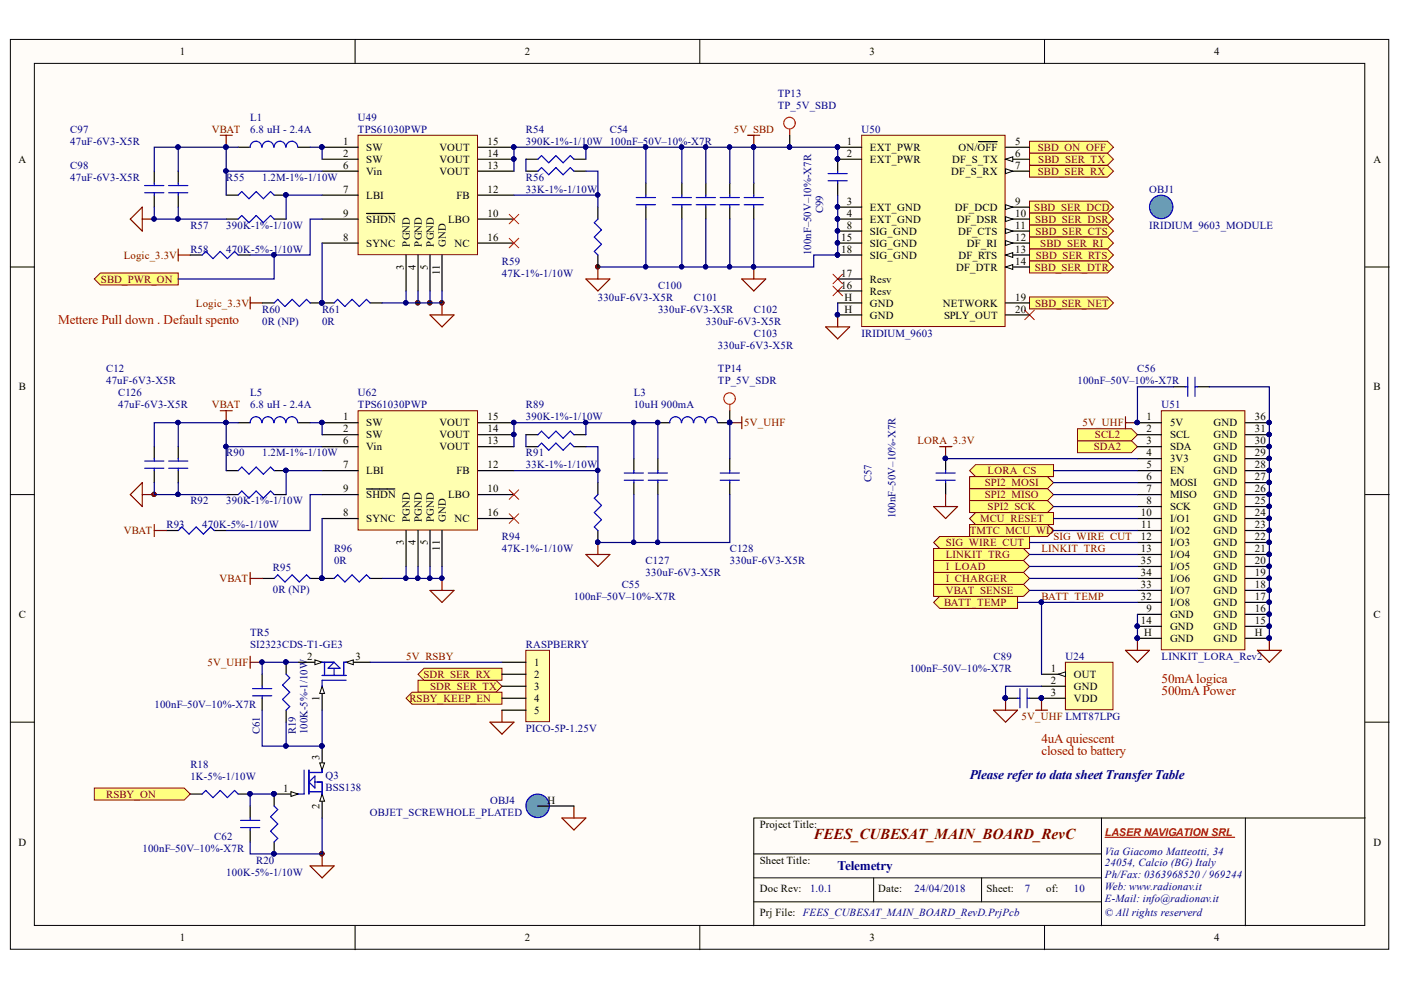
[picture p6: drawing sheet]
<svg xmlns="http://www.w3.org/2000/svg" width="297mm" height="210mm" viewBox="0 0 297 210" stroke-linecap="round" stroke-linejoin="round" font-family="sans-serif">
<defs><g id="words">
<text font-size="3.2" fill="#800000" x="172.5" y="177.8">FEES_CUBESAT_MAIN_BOARD_RevC</text>
<g font-size="2.8" fill="#bf0000">
<text x="12.4" y="68.7">Mettere Pull down . Default spento</text>
<text x="246.3" y="144.9">50mA logica</text>
<text x="246.3" y="147.4">500mA Power</text>
<text x="220.8" y="157.6">4uA quiescent</text>
<text x="220.8" y="160.1">closed to battery</text>
</g>
<g font-size="2.8" fill="#000080">
<text x="205.6" y="165.2">Please refer to data sheet Transfer Table</text>
<text x="177.6" y="184.5">Telemetry</text>
</g>
<g font-size="2.3">
<text x="38.2" y="11.7">1</text>
<text x="111.3" y="11.7">2</text>
<text x="184.4" y="11.7">3</text>
<text x="257.5" y="11.7">4</text>
<text x="3.9" y="34.5">A</text>
<text x="72.8" y="30.7">1</text>
<text x="72.8" y="35.8">6</text>
<text x="72.8" y="33.2">2</text>
<text x="77.7" y="32">SW</text>
<text x="77.7" y="34.5">SW</text>
<text x="93.2" y="34.5">VOUT</text>
<text x="93.2" y="32">VOUT</text>
<text x="103.4" y="35.8">13</text>
<text x="103.4" y="33.2">14</text>
<text x="103.4" y="30.7">15</text>
<text x="179.5" y="30.7">1</text>
<text x="179.5" y="33.2">2</text>
<text x="184.4" y="32">EXT_PWR</text>
<text x="184.4" y="34.5">EXT_PWR</text>
<text x="201.9" y="34.5">DF_S_TX</text>
<text x="203.2" y="32">ON/OFF</text>
<text x="215.2" y="30.7">5</text>
<text x="215.2" y="33.2">6</text>
<text x="215.2" y="35.8">7</text>
<text x="291.2" y="34.5">A</text>
<text x="72.8" y="40.8">7</text>
<text x="77.7" y="37">Vin</text>
<text x="93.2" y="37">VOUT</text>
<text x="103.4" y="40.8">12</text>
<text x="201.7" y="37">DF_S_RX</text>
<text x="72.8" y="46">9</text>
<text x="77.7" y="47.3">SHDN</text>
<text x="77.7" y="42.1">LBI</text>
<text x="95" y="47.3">LBO</text>
<text x="96.8" y="42.1">FB</text>
<text x="103.4" y="46">10</text>
<text x="179.5" y="43.5">3</text>
<text x="179.5" y="46">4</text>
<text x="184.4" y="44.7">EXT_GND</text>
<text x="184.4" y="47.3">EXT_GND</text>
<text x="202.5" y="44.7">DF_DCD</text>
<text x="202.9" y="47.3">DF_DSR</text>
<text x="215.2" y="43.5">9</text>
<text x="215.2" y="46">10</text>
<text x="72.8" y="51.1">8</text>
<text x="77.7" y="52.3">SYNC</text>
<text x="86.9" y="52.3" transform="rotate(-90 86.9 52.3)">PGND</text>
<text x="89.4" y="52.3" transform="rotate(-90 89.4 52.3)">PGND</text>
<text x="92" y="52.3" transform="rotate(-90 92 52.3)">PGND</text>
<text x="94.5" y="52.3" transform="rotate(-90 94.5 52.3)">GND</text>
<text x="96.4" y="52.3">NC</text>
<text x="103.4" y="51.1">16</text>
<text x="178.3" y="51.1">15</text>
<text x="178.3" y="53.6">18</text>
<text x="179.5" y="48.5">8</text>
<text x="184.4" y="49.8">SIG_GND</text>
<text x="184.4" y="52.3">SIG_GND</text>
<text x="203.1" y="49.8">DF_CTS</text>
<text x="205" y="52.3">DF_RI</text>
<text x="215.2" y="48.5">11</text>
<text x="215.2" y="51.1">12</text>
<text x="215.2" y="53.6">13</text>
<text x="85.6" y="57.2" transform="rotate(-90 85.6 57.2)">3</text>
<text x="88.2" y="57.2" transform="rotate(-90 88.2 57.2)">4</text>
<text x="90.7" y="57.2" transform="rotate(-90 90.7 57.2)">5</text>
<text x="93.2" y="58.3" transform="rotate(-90 93.2 58.3)">11</text>
<text x="178.3" y="58.7">17</text>
<text x="184.4" y="59.9">Resv</text>
<text x="184.4" y="54.9">SIG_GND</text>
<text x="202.7" y="57.4">DF_DTR</text>
<text x="203.2" y="54.9">DF_RTS</text>
<text x="215.2" y="56.1">14</text>
<text x="178.3" y="61.2">16</text>
<text x="179" y="63.7">H</text>
<text x="184.4" y="62.5">Resv</text>
<text x="184.4" y="65">GND</text>
<text x="199.9" y="65">NETWORK</text>
<text x="215.2" y="63.7">19</text>
<text x="179" y="66.3">H</text>
<text x="184.4" y="67.6">GND</text>
<text x="200.2" y="67.6">SPLY_OUT</text>
<text x="215.2" y="66.3">20</text>
<text x="4" y="82.8">B</text>
<text x="291.2" y="82.8">B</text>
<text x="72.8" y="89.1">1</text>
<text x="103.4" y="89.1">15</text>
<text x="243.1" y="89.1">1</text>
<text x="266.1" y="89.1">36</text>
<text x="72.8" y="94.2">6</text>
<text x="72.8" y="91.6">2</text>
<text x="77.7" y="90.4">SW</text>
<text x="77.7" y="95.4">Vin</text>
<text x="77.7" y="92.9">SW</text>
<text x="93.2" y="95.4">VOUT</text>
<text x="93.2" y="92.9">VOUT</text>
<text x="93.2" y="90.4">VOUT</text>
<text x="103.4" y="94.2">13</text>
<text x="103.4" y="91.6">14</text>
<text x="243.1" y="91.6">2</text>
<text x="243.1" y="94.2">3</text>
<text x="248.1" y="90.4">5V</text>
<text x="248.1" y="92.9">SCL</text>
<text x="248.1" y="95.4">SDA</text>
<text x="257.3" y="95.4">GND</text>
<text x="257.3" y="92.9">GND</text>
<text x="257.3" y="90.4">GND</text>
<text x="266.1" y="94.2">30</text>
<text x="266.1" y="91.6">31</text>
<text x="72.8" y="99.3">7</text>
<text x="77.7" y="100.5">LBI</text>
<text x="96.8" y="100.5">FB</text>
<text x="103.4" y="99.3">12</text>
<text x="243.1" y="99.3">5</text>
<text x="243.1" y="101.8">6</text>
<text x="243.1" y="96.7">4</text>
<text x="248.1" y="100.5">EN</text>
<text x="248.1" y="98">3V3</text>
<text x="257.3" y="100.5">GND</text>
<text x="257.3" y="98">GND</text>
<text x="266.1" y="101.8">27</text>
<text x="266.1" y="99.3">28</text>
<text x="266.1" y="96.7">29</text>
<text x="72.8" y="104.4">9</text>
<text x="77.7" y="105.7">SHDN</text>
<text x="95" y="105.7">LBO</text>
<text x="103.4" y="104.4">10</text>
<text x="243.1" y="104.4">7</text>
<text x="243.1" y="106.9">8</text>
<text x="248.1" y="103.1">MOSI</text>
<text x="248.1" y="105.7">MISO</text>
<text x="257.3" y="105.7">GND</text>
<text x="257.3" y="103.1">GND</text>
<text x="266.1" y="106.9">25</text>
<text x="266.1" y="104.4">26</text>
<text x="72.8" y="109.5">8</text>
<text x="77.7" y="110.7">SYNC</text>
<text x="86.9" y="110.7" transform="rotate(-90 86.9 110.7)">PGND</text>
<text x="89.4" y="110.7" transform="rotate(-90 89.4 110.7)">PGND</text>
<text x="92" y="110.7" transform="rotate(-90 92 110.7)">PGND</text>
<text x="94.5" y="110.7" transform="rotate(-90 94.5 110.7)">GND</text>
<text x="96.4" y="110.7">NC</text>
<text x="103.4" y="109.5">16</text>
<text x="241.9" y="109.5">10</text>
<text x="242" y="112">11</text>
<text x="248.1" y="108.2">SCK</text>
<text x="248.1" y="110.7">I/O1</text>
<text x="248.1" y="113.3">I/O2</text>
<text x="257.3" y="113.3">GND</text>
<text x="257.3" y="110.7">GND</text>
<text x="257.3" y="108.2">GND</text>
<text x="266.1" y="112">23</text>
<text x="266.1" y="109.5">24</text>
<text x="85.6" y="115.7" transform="rotate(-90 85.6 115.7)">3</text>
<text x="88.2" y="115.7" transform="rotate(-90 88.2 115.7)">4</text>
<text x="90.7" y="115.7" transform="rotate(-90 90.7 115.7)">5</text>
<text x="93.2" y="116.8" transform="rotate(-90 93.2 116.8)">11</text>
<text x="241.9" y="114.6">12</text>
<text x="241.9" y="117.1">13</text>
<text x="241.9" y="119.6">35</text>
<text x="248.1" y="115.8">I/O3</text>
<text x="248.1" y="118.4">I/O4</text>
<text x="257.3" y="118.4">GND</text>
<text x="257.3" y="115.8">GND</text>
<text x="266.1" y="119.6">20</text>
<text x="266.1" y="117.1">21</text>
<text x="266.1" y="114.6">22</text>
<text x="241.9" y="124.7">33</text>
<text x="241.9" y="122.2">34</text>
<text x="248.1" y="126">I/O7</text>
<text x="248.1" y="123.4">I/O6</text>
<text x="248.1" y="120.9">I/O5</text>
<text x="257.3" y="126">GND</text>
<text x="257.3" y="123.4">GND</text>
<text x="257.3" y="120.9">GND</text>
<text x="266.1" y="124.7">18</text>
<text x="266.1" y="122.2">19</text>
<text x="4" y="131">C</text>
<text x="241.9" y="127.2">32</text>
<text x="243.1" y="129.8">9</text>
<text x="248.1" y="131">GND</text>
<text x="248.1" y="128.5">I/O8</text>
<text x="257.3" y="131">GND</text>
<text x="257.3" y="128.5">GND</text>
<text x="266.1" y="129.8">16</text>
<text x="266.1" y="127.2">17</text>
<text x="291.2" y="131">C</text>
<text x="241.9" y="132.3">14</text>
<text x="242.6" y="134.8">H</text>
<text x="248.1" y="133.6">GND</text>
<text x="248.1" y="136.1">GND</text>
<text x="257.3" y="133.6">GND</text>
<text x="257.3" y="136.1">GND</text>
<text x="266.1" y="132.3">15</text>
<text x="266.1" y="134.8">H</text>
<text x="65.1" y="139.9">2</text>
<text x="75.4" y="139.9">3</text>
<text x="113.3" y="141.2">1</text>
<text x="113.3" y="143.7">2</text>
<text x="222.8" y="142.4">1</text>
<text x="227.7" y="143.7">OUT</text>
<text x="67.8" y="148.7" transform="rotate(-90 67.8 148.7)">1</text>
<text x="113.3" y="146.3">3</text>
<text x="113.3" y="148.8">4</text>
<text x="222.8" y="145">2</text>
<text x="222.8" y="147.5">3</text>
<text x="227.7" y="146.3">GND</text>
<text x="227.7" y="148.8">VDD</text>
<text x="113.3" y="151.3">5</text>
<text x="67.8" y="161.2" transform="rotate(-90 67.8 161.2)">3</text>
<text x="60.1" y="167.9">1</text>
<text x="67.8" y="171.5" transform="rotate(-90 67.8 171.5)">2</text>
<text x="116.1" y="170.4">H</text>
<text x="3.9" y="179.3">D</text>
<text x="161.1" y="175.5">Project Title:</text>
<text x="291.2" y="179.3">D</text>
<text x="161.1" y="183.1">Sheet Title:</text>
<text x="161.1" y="189.2">Doc Rev:</text>
<text x="186.2" y="189.2">Date:</text>
<text x="209.1" y="189.2">Sheet:</text>
<text x="221.8" y="189.2">of:</text>
<text x="161.1" y="194.3">Prj File: FEES_CUBESAT_MAIN_BOARD_RevD.PrjPcb</text>
<text x="38.2" y="199.6">1</text>
<text x="111.3" y="199.6">2</text>
<text x="184.4" y="199.6">3</text>
<text x="257.5" y="199.6">4</text>
</g>
<g font-size="2.3" fill="#000080">
<text x="164.9" y="20.6">TP13</text>
<text x="164.9" y="23.1">TP_5V_SBD</text>
<text x="14.9" y="28.2">C97</text>
<text x="53" y="25.6">L1</text>
<text x="53" y="28.2">6.8 uH - 2.4A</text>
<text x="75.9" y="25.6">U49</text>
<text x="75.9" y="28.2">TPS61030PWP</text>
<text x="111.5" y="28.2">R54</text>
<text x="129.3" y="28.2">C54</text>
<text x="182.7" y="28.2">U50</text>
<text x="14.9" y="30.7">47uF-6V3-X5R</text>
<text x="14.9" y="35.8">C98</text>
<text x="111.5" y="30.7">390K-1%-1/10W 100nF–50V–10%-X7R</text>
<text x="14.9" y="38.3">47uF-6V3-X5R</text>
<text x="48" y="38.3">R55</text>
<text x="55.6" y="38.3">1.2M-1%-1/10W</text>
<text x="111.5" y="38.3">R56</text>
<text x="111.5" y="40.8">33K-1%-1/10W</text>
<text x="243.7" y="40.8">OBJ1</text>
<text x="174.5" y="45.2" transform="rotate(-90 174.5 45.2)">C99</text>
<text x="40.4" y="48.5">R57</text>
<text x="40.4" y="53.6">R58</text>
<text x="48" y="48.5">390K-1%-1/10W</text>
<text x="48" y="53.6">470K-5%-1/10W</text>
<text x="243.7" y="48.5">IRIDIUM_9603_MODULE</text>
<text x="106.4" y="56.1">R59</text>
<text x="106.4" y="58.7">47K-1%-1/10W</text>
<text x="172" y="54.1" transform="rotate(-90 172 54.1)">100nF–50V–10%-X7R</text>
<text x="126.7" y="63.7">330uF-6V3-X5R</text>
<text x="139.5" y="61.2">C100</text>
<text x="147.1" y="63.7">C101</text>
<text x="55.6" y="66.3">R60</text>
<text x="55.6" y="68.8">0R (NP)</text>
<text x="68.3" y="66.3">R61</text>
<text x="68.3" y="68.8">0R</text>
<text x="139.5" y="66.3">330uF-6V3-X5R</text>
<text x="149.7" y="68.8">330uF-6V3-X5R</text>
<text x="159.8" y="66.3">C102</text>
<text x="159.8" y="71.4">C103</text>
<text x="182.7" y="71.4">IRIDIUM_9603</text>
<text x="152.2" y="73.9">330uF-6V3-X5R</text>
<text x="22.5" y="79">C12</text>
<text x="22.5" y="81.5">47uF-6V3-X5R</text>
<text x="152.2" y="79">TP14</text>
<text x="152.2" y="81.5">TP_5V_SDR</text>
<text x="228.4" y="81.5">100nF–50V–10%-X7R</text>
<text x="241.1" y="79">C56</text>
<text x="25" y="84">C126</text>
<text x="25" y="86.6">47uF-6V3-X5R</text>
<text x="53" y="84">L5</text>
<text x="53" y="86.6">6.8 uH - 2.4A</text>
<text x="75.9" y="84">U62</text>
<text x="75.9" y="86.6">TPS61030PWP</text>
<text x="111.5" y="86.6">R89</text>
<text x="111.5" y="89.1">390K-1%-1/10W</text>
<text x="134.4" y="84">L3</text>
<text x="134.4" y="86.6">10uH 900mA</text>
<text x="246.3" y="86.6">U51</text>
<text x="48" y="96.7">R90</text>
<text x="55.6" y="96.7">1.2M-1%-1/10W</text>
<text x="111.5" y="96.7">R91</text>
<text x="111.5" y="99.3">33K-1%-1/10W</text>
<text x="40.4" y="106.9">R92</text>
<text x="48" y="106.9">390K-1%-1/10W</text>
<text x="184.8" y="102.3" transform="rotate(-90 184.8 102.3)">C57</text>
<text x="35.3" y="112">R93</text>
<text x="42.9" y="112">470K-5%-1/10W</text>
<text x="189.9" y="109.9" transform="rotate(-90 189.9 109.9)">100nF–50V–10%-X7R</text>
<text x="70.8" y="117.1">R96</text>
<text x="70.8" y="119.6">0R</text>
<text x="106.4" y="114.6">R94</text>
<text x="106.4" y="117.1">47K-1%-1/10W</text>
<text x="136.9" y="119.6">C127</text>
<text x="154.7" y="117.1">C128</text>
<text x="154.7" y="119.6">330uF-6V3-X5R</text>
<text x="57.9" y="121.1">R95</text>
<text x="57.9" y="125.7">0R (NP)</text>
<text x="131.8" y="124.7">C55</text>
<text x="136.9" y="122.2">330uF-6V3-X5R</text>
<text x="121.7" y="127.2">100nF–50V–10%-X7R</text>
<text x="53" y="134.8">TR5</text>
<text x="53" y="137.4">SI2323CDS-T1-GE3</text>
<text x="111.5" y="137.4">RASPBERRY</text>
<text x="192.9" y="142.4">100nF–50V–10%-X7R</text>
<text x="210.7" y="139.9">C89</text>
<text x="225.9" y="139.9">U24</text>
<text x="246.3" y="139.9">LINKIT_LORA_Rev2</text>
<text x="32.7" y="150.1">100nF–50V–10%-X7R</text>
<text x="55.1" y="155.6" transform="rotate(-90 55.1 155.6)">C61</text>
<text x="62.7" y="155.6" transform="rotate(-90 62.7 155.6)">R19</text>
<text x="65.2" y="155.6" transform="rotate(-90 65.2 155.6)">100K-5%-1/10W</text>
<text x="111.5" y="155.1">PICO-5P-1.25V</text>
<text x="40.4" y="162.7">R18</text>
<text x="40.4" y="165.4">1K-5%-1/10W</text>
<text x="69" y="165.1">Q3</text>
<text x="69" y="167.6">BSS138</text>
<text x="78.4" y="173">OBJET_SCREWHOLE_PLATED</text>
<text x="103.9" y="170.4">OBJ4</text>
<text x="45.4" y="178">C62</text>
<text x="30.2" y="180.6">100nF–50V–10%-X7R</text>
<text x="48" y="185.6">100K-5%-1/10W</text>
<text x="54.3" y="183.1">R20</text>
<text x="234.3" y="181.3">Via Giacomo Matteotti, 34</text>
<text x="234.3" y="183.6">24054, Calcio (BG) Italy</text>
<text x="171.7" y="189.2">1.0.1</text>
<text x="193.9" y="189.2">24/04/2018</text>
<text x="217.3" y="189.2">7</text>
<text x="227.7" y="189.2">10</text>
<text x="234.3" y="186.2">Ph/Fax: 0363968520 /969244</text>
<text x="234.3" y="188.7">Web: www.radionav.it</text>
<text x="234.3" y="191.2">E-Mail: info@radionav.it</text>
<text x="234.3" y="194.3">© All rights reserverd</text>
</g>
<g font-size="2.3" fill="#800000">
<text x="44.9" y="28.2">VBAT</text>
<text x="155.6" y="28.2">5V_SBD</text>
<text x="220.1" y="32">SBD_ON_OFF</text>
<text x="220.1" y="34.5">SBD_SER_TX</text>
<text x="220.1" y="37">SBD_SER_RX</text>
<text x="219.3" y="44.7">SBD_SER_DCD</text>
<text x="219.5" y="47.3">SBD_SER_DSR</text>
<text x="219.6" y="49.8">SBD_SER_CTS</text>
<text x="220.6" y="52.3">SBD_SER_RI</text>
<text x="21.4" y="59.9">SBD_PWR_ON</text>
<text x="26.2" y="54.9">Logic_3.3V</text>
<text x="219.4" y="57.4">SBD_SER_DTR</text>
<text x="219.6" y="54.9">SBD_SER_RTS</text>
<text x="41.5" y="65">Logic_3.3V</text>
<text x="219.5" y="65">SBD_SER_NET</text>
<text x="44.9" y="86.6">VBAT</text>
<text x="157.8" y="90.4">5V_UHF</text>
<text x="194.5" y="94.2">LORA_3.3V</text>
<text x="229.5" y="90.4">5V_UHF</text>
<text x="231.9" y="95.4">SDA2</text>
<text x="232.2" y="92.9">SCL2</text>
<text x="209.4" y="100.5">LORA_CS</text>
<text x="208.8" y="105.7">SPI2_MISO</text>
<text x="208.8" y="103.1">SPI2_MOSI</text>
<text x="26.2" y="113.3">VBAT</text>
<text x="205.6" y="113.3">TMTC_MCU_WD</text>
<text x="207.8" y="110.7">MCU_RESET</text>
<text x="209.4" y="108.2">SPI2_SCK</text>
<text x="200.5" y="115.8">SIG_WIRE_CUT</text>
<text x="200.5" y="118.4">LINKIT_TRG</text>
<text x="220.8" y="117.1">LINKIT_TRG</text>
<text x="223.4" y="114.6">SIG_WIRE_CUT</text>
<text x="46.5" y="123.4">VBAT</text>
<text x="200.5" y="126">VBAT_SENSE</text>
<text x="200.5" y="120.9">I_LOAD</text>
<text x="200.5" y="123.4">I_CHARGER</text>
<text x="200.2" y="128.5">BATT_TEMP</text>
<text x="220.8" y="127.2">BATT_TEMP</text>
<text x="44" y="141.2">5V_UHF</text>
<text x="86.1" y="139.9">5V_RSBY</text>
<text x="89.8" y="143.7">SDR_SER_RX</text>
<text x="86.8" y="148.8">RSBY_KEEP_EN</text>
<text x="91.2" y="146.3">SDR_SER_TX</text>
<text x="216.6" y="152.6">5V_UHF LMT87LPG</text>
<text x="22.5" y="169.2">RSBY_ON</text>
</g>
<text font-size="2.3" fill="#f00" x="234.3" y="177.3">LASER NAVIGATION SRL</text>
</g></defs>
<g fill="#fffcf8" stroke="#000" stroke-width=".21">
<path d="M2.2 8.4h292.2v192.9h-292.2z"/>
<path d="M7.3 13.4h282.1v182.8h-282.1z"/>
</g>
<g fill="none" stroke="#000" stroke-width=".21">
<path d="M75.3 8.4v5M148.4 8.4v5M221.5 8.4v5M2.2 56.6h5.1M289.5 56.6h5M2.2 104.9h5.1M289.5 104.9h5M2.2 153.1h5.1M289.5 153.1h5M233.5 173.4v22.9M264 173.4h-104.2v22.9M289.5 173.4h-25.5v22.9"/>
<path d="M75.3 196.3v5.1M148.4 196.3v5.1M159.8 181.1h73.7M159.8 186.1h73.7M159.8 191.2h73.7M185.2 186.1v5.1M208.1 186.1v5.1M221.5 196.3v5.1"/>
</g>
<g fill="#000080" stroke="#000080" stroke-width=".21">
<circle cx="32.7" cy="104.8" r=".46"/>
<circle cx="68.2" cy="181" r=".47"/>
<circle cx="88.6" cy="64.2" r=".47"/>
<circle cx="91.1" cy="64.2" r=".47"/>
<circle cx="93.7" cy="64.2" r=".46"/>
<circle cx="126.7" cy="56.6" r=".46"/>
<circle cx="159.8" cy="56.6" r=".46"/>
</g>
<path d="M234.3 177.5h27.5" fill="none" stroke="#f00" stroke-width=".25"/>
<path d="M157.3 59.2h5.1l-2.6 2.5zM159.8 56.6v2.6" fill="none" stroke="#800000" stroke-width=".25"/>
<path d="M176.6 58.1l2 2.1M178.6 58.1l-2 2.1M176.6 60.7l2 2M178.6 60.7l-2 2" fill="none" stroke="#f00" stroke-width=".21"/>
<circle cx="246.2" cy="43.9" r="2.5" fill="#009cca" stroke="#00f" stroke-width=".21"/>
<path d="M75.9 28.7h25.3v25.3h-25.3z" fill="#ffffb0" stroke="#800000" stroke-width=".21"/>
<g fill="none" stroke="#000" stroke-width=".25">
<path d="M68.3 31.2h7.6M68.3 36.3h7.6M68.3 33.8h7.6M101.3 31.2h7.7M101.3 36.3h7.7M101.3 33.8h7.7M68.3 41.4h7.6M68.3 46.5h7.6M68.3 51.5h7.6M77.7 45.3h6M86.1 54.1v7.6M88.6 54.1v7.6"/>
<path d="M91.2 54.1v7.6M93.7 54.1v7.6M101.3 41.4h7.7M101.3 46.5h7.7M101.3 51.5h7.7"/>
</g>
<g fill="#000080" stroke="#000080" stroke-width=".21">
<circle cx="68.2" cy="31.2" r=".47"/>
<circle cx="108.9" cy="33.7" r=".46"/>
<circle cx="108.9" cy="31.2" r=".46"/>
<circle cx="32.6" cy="46.4" r=".46"/>
</g>
<path d="M108 45.4l2 2.1M108 50.5l2 2M110 45.4l-2 2.1M110 50.5l-2 2" fill="none" stroke="#f00" stroke-width=".21"/>
<path d="M27.6 46.5l2.6-2.6v5.1zM30.2 46.5h2.5M124.2 59.2h5.1l-2.5 2.5zM126.8 56.6v2.6M53 63v2.5M53 64.2h2.6M91.2 66.8h5.1l-2.6 2.5zM93.7 64.2v2.6" fill="none" stroke="#800000" stroke-width=".25"/>
<path d="M20 59.2l1.3-1.3h16.5v2.5h-16.5z" fill-rule="evenodd" fill="#ffff80" stroke="#800000" stroke-width=".21"/>
<path d="M37.8 52.8v2.5M37.8 54.1h2.5" fill="none" stroke="#800000" stroke-width=".25"/>
<g fill="#800000" stroke="#800000" stroke-width=".21">
<circle cx="126.7" cy="56.6" r=".46"/>
<circle cx="93.7" cy="64.2" r=".46"/>
<circle cx="88.6" cy="64.2" r=".47"/>
<circle cx="91.1" cy="64.2" r=".47"/>
</g>
<g fill="none" stroke="#000" stroke-width=".25">
<path d="M32.7 36.3v2.5M37.8 36.3v2.5M111.5 36.3h2.6M111.5 33.8h2.6M121.7 36.3h2.5M121.7 33.8h2.5M144.6 38.8v2.6M177.6 33.8v2.5M177.6 38.8v2.6M32.7 41.4v2.5M37.8 41.4v2.5M40.3 54.1h2.6"/>
<path d="M48 41.4h2.5M48 46.5h2.5M50.5 54.1h2.5M58.1 41.4h2.6M58.1 46.5h2.6M126.8 43.9v2.6M126.8 54.1v2.5M144.6 43.9v2.6M55.6 64.2h2.5M65.8 64.2h5M78.5 64.2h2.5"/>
</g>
<g fill="#000080" stroke="#000080" stroke-width=".21">
<circle cx="60.6" cy="41.3" r=".46"/>
<circle cx="68.2" cy="64.2" r=".47"/>
<circle cx="177.6" cy="33.7" r=".46"/>
</g>
<g fill="none" stroke="#00f" stroke-width=".25">
<path d="M30.7 39.3h4M32.7 38.8v.5M35.8 39.3h4M37.8 38.8v.5M114.1 36.3l.7-.8 1.5 1.6 1.6-1.6 1.5 1.6 1.5-1.6 .8 .8M114.1 33.8l.7-.8 1.5 1.5 1.6-1.5 1.5 1.5 1.5-1.5 .8 .8M175.6 38.3h4M175.6 36.8h4M177.6 36.3v.5M177.6 38.3v.5M30.7 40.9h4M32.7 40.9v.5"/>
<path d="M35.8 40.9h4M37.8 40.9v.5M42.9 54.1l.7-.8 1.6 1.5 1.5-1.5 1.5 1.5 1.5-1.5 .8 .8M50.5 41.4l.8-.8 1.5 1.5 1.5-1.5 1.5 1.5 1.6-1.5 .7 .8M50.5 46.5l.8-.8 1.5 1.5 1.5-1.5 1.5 1.5 1.6-1.5 .7 .8M126.8 46.5l-.8 .7 1.5 1.5-1.5 1.6 1.5 1.5-1.5 1.5 .8 .8M142.5 43.4h4.1M142.5 41.9h4.1M144.6 41.4v.5M144.6 43.4v.5M58.1 64.2l.8-.7 1.5 1.5 1.5-1.5 1.6 1.5 1.5-1.5 .8 .7M70.8 64.2l.8-.7 1.5 1.5 1.6-1.5 1.5 1.5 1.5-1.5 .8 .7"/>
</g>
<g fill="#ffff80" stroke="#800000" stroke-width=".21">
<path d="M218.3 29.9h16.5l1.3 1.3-1.3 1.3h-16.5z" fill-rule="evenodd"/>
<path d="M218.3 35h16.5l1.3 1.3-1.3 1.3h-16.5z" fill-rule="evenodd"/>
<path d="M218.3 32.5h16.5l1.3 1.3-1.3 1.2h-16.5z" fill-rule="evenodd"/>
<path d="M218.3 42.6h16.5l1.3 1.3-1.3 1.3h-16.5z" fill-rule="evenodd"/>
<path d="M218.3 45.2h16.5l1.3 1.3-1.3 1.2h-16.5z" fill-rule="evenodd"/>
<path d="M218.3 47.7h16.5l1.3 1.3-1.3 1.3h-16.5z" fill-rule="evenodd"/>
<path d="M218.3 50.3h16.5l1.3 1.2-1.3 1.3h-16.5z" fill-rule="evenodd"/>
<path d="M218.3 52.8h16.5l1.3 1.3-1.3 1.2h-16.5z" fill-rule="evenodd"/>
<path d="M218.3 55.3h16.5l1.3 1.3-1.3 1.3h-16.5z" fill-rule="evenodd"/>
<path d="M218.3 63h16.5l1.3 1.2-1.3 1.3h-16.5z" fill-rule="evenodd"/>
</g>
<path d="M217.3 65.8l2 2M219.3 65.8l-2 2" fill="none" stroke="#f00" stroke-width=".21"/>
<path d="M46.7 28.7h2.5M48 28.7v2.5M158.5 28.7h2.6M159.8 28.7v2.5" fill="none" stroke="#800000" stroke-width=".25"/>
<g fill="#000080" stroke="#000080" stroke-width=".21">
<circle cx="159.8" cy="31.2" r=".46"/>
<circle cx="200.4" cy="97.2" r=".46"/>
<circle cx="47.9" cy="31.2" r=".47"/>
</g>
<path d="M50.5 31.2h2.5M63.2 31.2h2.6M200.5 97.2v2.6M200.5 102.3v2.6" fill="none" stroke="#000" stroke-width=".25"/>
<path d="M55.5 31.2a1.22 1.22 0 0 0-1.2-1.3 1.22 1.22 0 0 0-1.3 1.3M58 31.2a1.22 1.22 0 0 0-1.2-1.3 1.22 1.22 0 0 0-1.2 1.3M60.6 31.2a1.22 1.22 0 0 0-1.3-1.3 1.22 1.22 0 0 0-1.2 1.3M63.1 31.2a1.23 1.23 0 0 0-1.2-1.3 1.23 1.23 0 0 0-1.3 1.3M200.5 99.8v.5M198.5 100.3h4M198.5 101.8h4M200.5 101.8v.5" fill="none" stroke="#00f" stroke-width=".25"/>
<path d="M75.9 87.1h25.3v25.3h-25.3z" fill="#ffffb0" stroke="#800000" stroke-width=".21"/>
<g fill="none" stroke="#000" stroke-width=".25">
<path d="M32.7 94.7v2.5M32.7 99.8v2.5M37.8 94.7v2.5M37.8 99.8v2.5M48 99.8h2.5M58.1 99.8h2.6M68.3 89.6h7.6M68.3 99.8h7.6M68.3 94.7h7.6M68.3 92.2h7.6M101.3 89.6h7.7M101.3 99.8h7.7"/>
<path d="M101.3 94.7h7.7M101.3 92.2h7.7M35.2 112.5h2.6M45.4 112.5h2.6M48 104.9h2.5M58.1 104.9h2.6M68.3 104.9h7.6M68.3 109.9h7.6M77.7 103.7h6M86.1 112.5v7.6M88.6 112.5v7.6M91.2 112.5v7.6"/>
<path d="M93.7 112.5v7.6M101.3 104.9h7.7M101.3 109.9h7.7M55.6 122.6h2.5M65.8 122.6h5M78.5 122.6h2.5"/>
</g>
<g fill="#000080" stroke="#000080" stroke-width=".21">
<circle cx="68.2" cy="89.6" r=".46"/>
<circle cx="108.9" cy="92.1" r=".46"/>
<circle cx="108.9" cy="89.6" r=".46"/>
<circle cx="93.7" cy="122.6" r=".46"/>
<circle cx="126.7" cy="115" r=".46"/>
<circle cx="60.6" cy="99.7" r=".46"/>
<circle cx="68.2" cy="122.6" r=".46"/>
<circle cx="47.9" cy="89.6" r=".46"/>
</g>
<path d="M108 103.8l2 2.1M108 108.9l2 2.1M110 103.8l-2 2.1M110 108.9l-2 2.1" fill="none" stroke="#f00" stroke-width=".21"/>
<path d="M46.7 87.1h2.5M48 87.1v2.5M27.6 104.9l2.6-2.6v5.1zM30.2 104.9h2.5M124.2 117.6h5.1l-2.5 2.5zM126.8 115v2.6M91.2 125.2h5.1l-2.6 2.5zM93.7 122.6v2.6" fill="none" stroke="#800000" stroke-width=".25"/>
<circle cx="32.7" cy="104.8" r=".46" fill="#800000" stroke="#800000" stroke-width=".21"/>
<g fill="none" stroke="#00f" stroke-width=".25">
<path d="M30.7 99.3h4M30.7 97.8h4M32.7 97.2v.6M32.7 99.3v.5M35.8 99.3h4M35.8 97.8h4M37.8 97.2v.6M37.8 99.3v.5M50.5 99.8l.8-.8 1.5 1.5 1.5-1.5 1.5 1.5 1.6-1.5 .7 .8M37.8 112.5l.8-.8 1.5 1.5 1.5-1.5 1.5 1.5 1.6-1.5 .7 .8M50.5 104.9l.8-.8 1.5 1.5 1.5-1.5 1.5 1.5 1.6-1.5 .7 .8M58.1 122.6l.8-.7 1.5 1.5 1.5-1.5 1.6 1.5 1.5-1.5 .8 .7"/>
<path d="M70.8 122.6l.8-.7 1.5 1.5 1.6-1.5 1.5 1.5 1.5-1.5 .8 .7"/>
</g>
<g fill="#ffff80" stroke="#800000" stroke-width=".21">
<path d="M88.6 144.2h16.6l1.2 1.3-1.2 1.3h-16.6z" fill-rule="evenodd"/>
<path d="M88.6 143l1.3-1.3h16.5v2.5h-16.5z" fill-rule="evenodd"/>
<path d="M205.6 99.8l1.2-1.3h16.6v2.6h-16.6z" fill-rule="evenodd"/>
</g>
<path d="M199.2 94.7h2.6M200.5 94.7v2.5" fill="none" stroke="#800000" stroke-width=".25"/>
<circle cx="200.4" cy="97.2" r=".46" fill="#000080" stroke="#000080" stroke-width=".21"/>
<g fill="#ffff80" stroke="#800000" stroke-width=".21">
<path d="M228.5 93.4h11.4l1.3 1.3-1.3 1.3h-11.4z" fill-rule="evenodd"/>
<path d="M228.5 90.9h11.4l1.3 1.3-1.3 1.2h-11.4z" fill-rule="evenodd"/>
</g>
<path d="M154.7 89.6h2.6M157.3 88.4v2.5M238.6 88.4v2.5M238.6 89.6h2.6" fill="none" stroke="#800000" stroke-width=".25"/>
<g fill="#000080" stroke="#000080" stroke-width=".21">
<circle cx="241.1" cy="89.6" r=".46"/>
<circle cx="154.7" cy="89.6" r=".46"/>
<circle cx="126.7" cy="115" r=".46"/>
</g>
<g fill="none" stroke="#000" stroke-width=".25">
<path d="M136.9 38.8v2.6M149.6 38.8v2.6M154.7 38.8v2.6M159.8 38.8v2.6M136.9 43.9v2.6M149.6 43.9v2.6M154.7 43.9v2.6M159.8 43.9v2.6M50.5 89.6h2.5M63.2 89.6h2.6M111.5 94.7h2.6M111.5 92.2h2.6"/>
<path d="M121.7 94.7h2.5M121.7 92.2h2.5M134.4 97.2v2.6M139.5 97.2v2.6M154.7 97.2v2.6M248.8 82h2.5M253.9 82h2.5M126.8 102.3v2.6M126.8 112.5v2.5M134.4 102.3v2.6M139.5 102.3v2.6M154.7 102.3v2.6"/>
</g>
<g fill="none" stroke="#00f" stroke-width=".25">
<path d="M134.9 43.4h4.1M134.9 41.9h4.1M136.9 41.4v.5M136.9 43.4v.5M147.6 43.4h4.1M147.6 41.9h4.1M149.6 41.4v.5M149.6 43.4v.5M152.7 43.4h4.1M152.7 41.9h4.1M154.7 41.4v.5M154.7 43.4v.5"/>
<path d="M157.8 43.4h4M157.8 41.9h4M159.8 41.4v.5M159.8 43.4v.5M251.8 80v4M253.4 80v4M55.5 89.6a1.22 1.22 0 0 0-1.2-1.2 1.22 1.22 0 0 0-1.3 1.2M58 89.6a1.22 1.22 0 0 0-1.2-1.2 1.22 1.22 0 0 0-1.2 1.2M60.6 89.6a1.22 1.22 0 0 0-1.3-1.2 1.22 1.22 0 0 0-1.2 1.2M63.1 89.6a1.23 1.23 0 0 0-1.2-1.2 1.23 1.23 0 0 0-1.3 1.2M114.1 94.7l.7-.8 1.5 1.6 1.6-1.6 1.5 1.6 1.5-1.6 .8 .8M114.1 92.2l.7-.8 1.5 1.5 1.6-1.5 1.5 1.5 1.5-1.5 .8 .8"/>
<path d="M134.4 99.8v.5M139.5 99.8v.5M154.7 99.8v.5M251.3 82h.5M253.4 82h.5M126.8 104.9l-.8 .7 1.5 1.6-1.5 1.5 1.5 1.5-1.5 1.5 .8 .8M132.4 101.8h4M132.4 100.3h4M134.4 101.8v.5M137.4 101.8h4.1M137.4 100.3h4.1M139.5 101.8v.5"/>
<path d="M152.7 101.8h4.1M152.7 100.3h4.1M154.7 101.8v.5"/>
</g>
<path d="M86.1 148l1.3-1.2h19v2.5h-19z" fill-rule="evenodd" fill="#ffff80" stroke="#800000" stroke-width=".21"/>
<path d="M55.6 143v2.5M55.6 148v2.6M60.7 140.4v2.6M60.7 150.6v2.5M68.3 145.5v5.1M40.3 168.4h2.6M50.5 168.4h2.5M53 170.9v2.5M53 176v2.5M58.1 168.4v2.5M58.1 178.5v2.6" fill="none" stroke="#000" stroke-width=".25"/>
<g fill="#000080" stroke="#000080" stroke-width=".21">
<circle cx="60.6" cy="140.4" r=".46"/>
<circle cx="53" cy="168.3" r=".46"/>
<circle cx="58.1" cy="168.3" r=".46"/>
<circle cx="58.1" cy="181" r=".47"/>
</g>
<path d="M53.6 147.5h4M53.6 146h4M55.6 145.5v.5M55.6 147.5v.5M60.7 143l.7 .7-1.5 1.5 1.5 1.6-1.5 1.5 1.5 1.5-.7 .8M42.9 168.4l.7-.8 1.6 1.5 1.5-1.5 1.5 1.5 1.5-1.5 .8 .8M51 175.5h4.1M51 173.9h4.1M53 173.4v.5M53 175.5v.5M58.1 170.9l.8 .8-1.5 1.5 1.5 1.5-1.5 1.5 1.5 1.6-.8 .7" fill="none" stroke="#00f" stroke-width=".25"/>
<path d="M65.8 183.6h5l-2.5 2.5zM68.3 181.1v2.5" fill="none" stroke="#800000" stroke-width=".25"/>
<circle cx="68.2" cy="181" r=".47" fill="#800000" stroke="#800000" stroke-width=".21"/>
<path d="M68.3 145.5l.5 1.5h-1z" fill="#fffcf8"/>
<path d="M68.3 145.5l.5 1.5h-1z" fill="none" stroke="#000" stroke-width=".21"/>
<path d="M63.2 140.4h5.1" fill="none" stroke="#000" stroke-width=".25"/>
<path d="M66.8 139.9l1.5 .5-1.5 .5z" fill="#fffcf8"/>
<path d="M66.8 139.9l1.5 .5-1.5 .5z" fill="none" stroke="#000" stroke-width=".21"/>
<path d="M73.4 140.4h5.1" fill="none" stroke="#000" stroke-width=".25"/>
<path d="M73.4 140.4l1.5-.5v1z" fill="#fffcf8"/>
<path d="M73.4 140.4l1.5-.5v1z" fill="none" stroke="#000" stroke-width=".21"/>
<path d="M68.3 143.2h5.1M68.3 140.4h2.5M68.8 140.4v2.8M69.6 141.7l1.2-1.3 1.3 1.3zM70.8 141.7v1.5M73.4 140.4h-.5v2.8M73.4 144.2h-5.1v1.3" fill="none" stroke="#00f" stroke-width=".25"/>
<path d="M20 167.1h19.1l1.2 1.3-1.2 1.2h-19.1z" fill-rule="evenodd" fill="#ffff80" stroke="#800000" stroke-width=".21"/>
<path d="M53 139.1v2.6M53 140.4h2.6M103.9 153.1h5.1l-2.6 2.6zM106.4 150.6v2.5" fill="none" stroke="#800000" stroke-width=".25"/>
<circle cx="55.5" cy="140.4" r=".46" fill="#000080" stroke="#000080" stroke-width=".21"/>
<path d="M58.1 168.4h5.1" fill="none" stroke="#000" stroke-width=".25"/>
<path d="M61.7 167.8l1.5 .6-1.5 .5z" fill="#fffcf8"/>
<path d="M61.7 167.8l1.5 .6-1.5 .5z" fill="none" stroke="#000" stroke-width=".21"/>
<circle cx="58.1" cy="168.3" r=".46" fill="#000080" stroke="#000080" stroke-width=".21"/>
<path d="M68.3 158.2v5.1" fill="none" stroke="#000" stroke-width=".25"/>
<path d="M67.8 161.8h1l-.5 1.5z" fill="#fffcf8"/>
<path d="M67.8 161.8h1l-.5 1.5z" fill="none" stroke="#000" stroke-width=".21"/>
<circle cx="68.2" cy="158.2" r=".47" fill="#000080" stroke="#000080" stroke-width=".21"/>
<path d="M68.3 168.4v5" fill="none" stroke="#000" stroke-width=".25"/>
<path d="M68.3 168.4l.5 1.5h-1z" fill="#fffcf8"/>
<path d="M68.3 168.4l.5 1.5h-1z" fill="none" stroke="#000" stroke-width=".21"/>
<path d="M64.5 163.3v5.1h-1.3M65.5 163.3v5.1M65.5 167.8h2.8M65.5 165.8l1.3-1.3v2.6zM66.8 165.8h1.5v2.6M68.3 163.3v.5h-2.8" fill="none" stroke="#00f" stroke-width=".25"/>
<g fill="#000080" stroke="#000080" stroke-width=".21">
<circle cx="58.1" cy="168.3" r=".46"/>
<circle cx="68.2" cy="158.2" r=".47"/>
<circle cx="167.4" cy="31.2" r=".46"/>
<circle cx="154.7" cy="89.6" r=".46"/>
</g>
<g fill="none" stroke="#ee0e22" stroke-width=".25">
<path d="M167.4 27.4v1.3M154.7 85.8v1.3"/>
<circle cx="167.4" cy="26.1" r="1.23"/>
<circle cx="154.7" cy="84.5" r="1.22"/>
</g>
<path d="M167.4 28.7v2.5M154.7 87.1v2.5" fill="none" stroke="#000" stroke-width=".25"/>
<path d="M32.7 111.2v2.6M32.7 112.5h2.5M53 121.4v2.5M53 122.6h2.6" fill="none" stroke="#800000" stroke-width=".25"/>
<g fill="#ffff80" stroke="#800000" stroke-width=".21">
<path d="M205.6 109.9l1.2-1.2h16.6v2.5h-16.6z" fill-rule="evenodd"/>
<path d="M205.6 111.2h16.5l1.3 1.3-1.3 1.3h-16.5z" fill-rule="evenodd"/>
</g>
<path d="M210.7 150.6h5l-2.5 2.5zM213.2 148v2.6M219.6 150.6h2.5M220.8 148v2.6M119.1 173.4h5.1l-2.5 2.6zM121.7 170.9v2.5" fill="none" stroke="#800000" stroke-width=".25"/>
<g fill="#000080" stroke="#000080" stroke-width=".21">
<circle cx="220.8" cy="148" r=".46"/>
<circle cx="213.1" cy="148" r=".46"/>
<circle cx="220.8" cy="127.7" r=".46"/>
</g>
<path d="M213.2 148h2.5M218.3 148h2.5" fill="none" stroke="#000" stroke-width=".25"/>
<path d="M215.7 148h.5M216.2 146v4.1M217.8 146v4.1M217.8 148h.5" fill="none" stroke="#00f" stroke-width=".25"/>
<circle cx="114" cy="170.9" r="2.5" fill="#009cca" stroke="#00f" stroke-width=".21"/>
<path d="M114.1 170.9h7.6" fill="none" stroke="#000" stroke-width=".25"/>
<path d="M246.2 87.1h17.7v50.7h-17.7z" fill="#ffffb0" stroke="#800000" stroke-width=".21"/>
<g fill="none" stroke="#000" stroke-width=".25">
<path d="M241.2 89.6h5M241.2 92.2h5M241.2 94.7h5M241.2 99.8h5M241.2 97.2h5M264 89.6h5.1M264 92.2h5.1M264 94.7h5.1M264 99.8h5.1M264 97.2h5.1M241.2 102.3h5M241.2 104.9h5"/>
<path d="M241.2 107.4h5M241.2 109.9h5M241.2 112.5h5M241.2 115h5M241.2 117.6h5M264 102.3h5.1M264 104.9h5.1M264 107.4h5.1M264 109.9h5.1M264 112.5h5.1M264 115h5.1M264 117.6h5.1"/>
<path d="M241.2 130.3h5M241.2 132.8h5M241.2 127.7h5M241.2 125.2h5M241.2 122.6h5M241.2 120.1h5M241.2 135.3h5M264 130.3h5.1M264 132.8h5.1M264 127.7h5.1M264 125.2h5.1M264 122.6h5.1"/>
<path d="M264 120.1h5.1M264 135.3h5.1"/>
</g>
<g fill="#000080" stroke="#000080" stroke-width=".21">
<circle cx="241.1" cy="89.6" r=".46"/>
<circle cx="241.1" cy="132.8" r=".46"/>
<circle cx="269.1" cy="132.8" r=".46"/>
<circle cx="269.1" cy="130.2" r=".46"/>
<circle cx="269.1" cy="127.7" r=".46"/>
<circle cx="269.1" cy="125.1" r=".46"/>
<circle cx="269.1" cy="122.6" r=".46"/>
<circle cx="269.1" cy="120.1" r=".46"/>
<circle cx="269.1" cy="117.5" r=".46"/>
<circle cx="269.1" cy="115" r=".46"/>
<circle cx="269.1" cy="112.4" r=".46"/>
<circle cx="269.1" cy="109.9" r=".46"/>
<circle cx="269.1" cy="107.4" r=".46"/>
<circle cx="269.1" cy="104.8" r=".46"/>
<circle cx="269.1" cy="102.3" r=".46"/>
<circle cx="269.1" cy="99.7" r=".46"/>
<circle cx="269.1" cy="97.2" r=".46"/>
<circle cx="269.1" cy="94.7" r=".46"/>
<circle cx="269.1" cy="92.1" r=".46"/>
<circle cx="269.1" cy="89.6" r=".46"/>
<circle cx="241.1" cy="135.3" r=".46"/>
<circle cx="269.1" cy="135.3" r=".46"/>
</g>
<path d="M197.9 107.4h5.1l-2.5 2.5zM200.5 104.9v2.5M238.6 137.9h5.1l-2.5 2.5zM241.2 135.3v2.6M266.6 137.9h5.1l-2.6 2.5zM269.1 135.3v2.6" fill="none" stroke="#800000" stroke-width=".25"/>
<path d="M111.5 137.9h5v15.1h-5z" fill="#ffffb0" stroke="#800000" stroke-width=".21"/>
<path d="M106.4 140.4h5.1M106.4 143h5.1M106.4 145.5h5.1M106.4 148h5.1M106.4 150.6h5.1" fill="none" stroke="#000" stroke-width=".25"/>
<g fill="#ffff80" stroke="#800000" stroke-width=".21">
<path d="M197.9 115l1.3-1.2h19.1v2.5h-19.1z" fill-rule="evenodd"/>
<path d="M197.9 116.3h19.1l1.3 1.3-1.3 1.2h-19.1z" fill-rule="evenodd"/>
</g>
<path d="M225.9 140.4h10.1v10.1h-10.1z" fill="#ffffb0" stroke="#800000" stroke-width=".21"/>
<path d="M220.8 143h5.1" fill="none" stroke="#000" stroke-width=".25"/>
<path d="M224.4 143l1.5-.5v1z" fill="#fffcf8"/>
<path d="M224.4 143l1.5-.5v1z" fill="none" stroke="#000" stroke-width=".21"/>
<path d="M220.8 145.5h5.1M220.8 148h5.1" fill="none" stroke="#000" stroke-width=".25"/>
<circle cx="220.8" cy="148" r=".46" fill="#000080" stroke="#000080" stroke-width=".21"/>
<path d="M197.9 127.7l1.3-1.2h16.5v2.5h-16.5z" fill-rule="evenodd" fill="#ffff80" stroke="#800000" stroke-width=".21"/>
<path d="M182.7 28.7h30.4v40.5h-30.4z" fill="#ffffb0" stroke="#800000" stroke-width=".21"/>
<path d="M177.6 31.2h5.1M177.6 33.8h5.1M207.5 30h3.9M213.2 31.2h5.1M213.2 33.8h5.1M177.6 43.9h5.1M177.6 46.5h5.1" fill="none" stroke="#000" stroke-width=".25"/>
<g fill="#000080" stroke="#000080" stroke-width=".21">
<circle cx="177.6" cy="31.2" r=".46"/>
<circle cx="177.6" cy="33.7" r=".46"/>
<circle cx="177.6" cy="43.9" r=".46"/>
<circle cx="177.6" cy="46.4" r=".46"/>
</g>
<path d="M213.2 33.8l1.5-.6v1.1z" fill="#fffcf8"/>
<path d="M213.2 33.8l1.5-.6v1.1z" fill="none" stroke="#000" stroke-width=".21"/>
<path d="M213.2 36.3h5.1" fill="none" stroke="#000" stroke-width=".25"/>
<path d="M213.2 35.8l1.5 .5-1.5 .5z" fill="#fffcf8"/>
<path d="M213.2 35.8l1.5 .5-1.5 .5z" fill="none" stroke="#000" stroke-width=".21"/>
<path d="M177.6 49h5.1M213.2 43.9h5.1" fill="none" stroke="#000" stroke-width=".25"/>
<circle cx="177.6" cy="48.9" r=".46" fill="#000080" stroke="#000080" stroke-width=".21"/>
<path d="M213.2 43.4l1.5 .5-1.5 .5z" fill="#fffcf8"/>
<path d="M213.2 43.4l1.5 .5-1.5 .5z" fill="none" stroke="#000" stroke-width=".21"/>
<path d="M213.2 46.5h5.1" fill="none" stroke="#000" stroke-width=".25"/>
<path d="M213.2 45.9l1.5 .6-1.5 .5z" fill="#fffcf8"/>
<path d="M213.2 45.9l1.5 .6-1.5 .5z" fill="none" stroke="#000" stroke-width=".21"/>
<path d="M213.2 49h5.1" fill="none" stroke="#000" stroke-width=".25"/>
<path d="M213.2 48.5l1.5 .5-1.5 .5z" fill="#fffcf8"/>
<path d="M213.2 48.5l1.5 .5-1.5 .5z" fill="none" stroke="#000" stroke-width=".21"/>
<path d="M213.2 51.5h5.1" fill="none" stroke="#000" stroke-width=".25"/>
<path d="M213.2 51l1.5 .5-1.5 .5z" fill="#fffcf8"/>
<path d="M213.2 51l1.5 .5-1.5 .5z" fill="none" stroke="#000" stroke-width=".21"/>
<path d="M213.2 54.1h5.1" fill="none" stroke="#000" stroke-width=".25"/>
<path d="M213.2 54.1l1.5-.5v1z" fill="#fffcf8"/>
<path d="M213.2 54.1l1.5-.5v1z" fill="none" stroke="#000" stroke-width=".21"/>
<path d="M213.2 56.6h5.1" fill="none" stroke="#000" stroke-width=".25"/>
<path d="M213.2 56.6l1.5-.5v1z" fill="#fffcf8"/>
<path d="M213.2 56.6l1.5-.5v1z" fill="none" stroke="#000" stroke-width=".21"/>
<path d="M177.6 51.5h5.1M177.6 59.2h5.1M177.6 54.1h5.1M177.6 61.7h5.1M177.6 64.2h5.1M177.6 66.8h5.1M213.2 64.2h5.1M213.2 66.8h5.1" fill="none" stroke="#000" stroke-width=".25"/>
<g fill="#000080" stroke="#000080" stroke-width=".21">
<circle cx="177.6" cy="51.5" r=".46"/>
<circle cx="177.6" cy="54" r=".46"/>
<circle cx="177.6" cy="66.7" r=".46"/>
<circle cx="177.6" cy="31.2" r=".46"/>
<circle cx="177.6" cy="33.7" r=".46"/>
<circle cx="177.6" cy="43.9" r=".46"/>
<circle cx="177.6" cy="46.4" r=".46"/>
<circle cx="177.6" cy="48.9" r=".46"/>
</g>
<path d="M175.1 69.3h5l-2.5 2.5zM177.6 66.8v2.5" fill="none" stroke="#800000" stroke-width=".25"/>
<g fill="#ffff80" stroke="#800000" stroke-width=".21">
<path d="M205.6 103.6h16.5l1.3 1.3-1.3 1.2h-16.5z" fill-rule="evenodd"/>
<path d="M205.6 106.1h16.5l1.3 1.3-1.3 1.3h-16.5z" fill-rule="evenodd"/>
<path d="M205.6 101.1h16.5l1.3 1.2-1.3 1.3h-16.5z" fill-rule="evenodd"/>
</g>
<path d="M139.5 89.6h2.5M152.2 89.6h2.5" fill="none" stroke="#000" stroke-width=".25"/>
<g fill="#000080" stroke="#000080" stroke-width=".21">
<circle cx="139.4" cy="89.6" r=".46"/>
<circle cx="154.7" cy="89.6" r=".46"/>
</g>
<path d="M144.5 89.6a1.23 1.23 0 0 0-1.3-1.2 1.23 1.23 0 0 0-1.2 1.2M147 89.6a1.23 1.23 0 0 0-1.2-1.2 1.23 1.23 0 0 0-1.3 1.2M149.5 89.6a1.22 1.22 0 0 0-1.2-1.2 1.22 1.22 0 0 0-1.2 1.2M152.1 89.6a1.22 1.22 0 0 0-1.2-1.2 1.22 1.22 0 0 0-1.3 1.2" fill="none" stroke="#00f" stroke-width=".25"/>
<g fill="#ffff80" stroke="#800000" stroke-width=".21">
<path d="M197.9 123.9h19.1l1.3 1.3-1.3 1.3h-19.1z" fill-rule="evenodd"/>
<path d="M197.9 118.8h19.1l1.3 1.3-1.3 1.3h-19.1z" fill-rule="evenodd"/>
<path d="M197.9 121.4h19.1l1.3 1.2-1.3 1.3h-19.1z" fill-rule="evenodd"/>
</g>
<g fill="none" stroke="#000080" stroke-width=".25">
<path d="M32.7 36.3v-5.1h15.3v10.2M37.8 31.2v5.1M48 36.3h20.3M48 31.2h2.5M65.8 31.2h2.5v2.6M109 36.3v-5.1h45.7v7.6M111.5 33.8v2.5M124.2 36.3h2.6v7.6M124.2 31.2v2.6M136.9 31.2v7.6M144.6 31.2v7.6M149.6 31.2v7.6"/>
<path d="M154.7 31.2h5.1M159.8 31.2h17.8v2.6M159.8 31.2v7.6M32.7 43.9v2.6h15.3M37.8 43.9v2.6M58.1 54.1v5.1h-20.3M68.3 41.4h-7.6v5.1M68.3 46.5h-2.5v7.6h-12.8M68.3 51.5v12.7M109 41.4h17.8M136.9 46.5v10.1M144.6 46.5v10.1"/>
<path d="M149.6 46.5v10.1M154.7 46.5v10.1M159.8 46.5v10.1h-33M177.6 41.4v12.7h-5.1v2.5h-12.7M86.1 61.7v2.5M88.6 61.7v2.5M91.2 61.7v2.5M93.7 61.7v2.5h-12.7M177.6 64.2v2.6M32.7 94.7v-5.1h15.3v10.2M37.8 89.6v5.1M48 94.7h20.3"/>
<path d="M48 89.6h2.5M65.8 89.6h2.5v2.6M68.3 99.8h-7.6v5.1M109 94.7v-5.1h30.5v7.6M109 99.8h17.8M111.5 92.2v2.5M124.2 94.7h2.6v7.6M124.2 89.6v2.6M134.4 89.6v7.6M154.7 89.6v7.6M200.5 97.2h40.7M223.4 99.8h17.8"/>
<path d="M248.8 82h-7.6v7.6M256.4 82h12.7v53.3M32.7 102.3v2.6h15.3M37.8 102.3v2.6M68.3 104.9h-2.5v7.6h-17.8M68.3 109.9v12.7M134.4 104.9v10.1M139.5 104.9v10.1h-12.7M154.7 104.9v10.1h-15.2M218.3 115h22.9M218.3 117.6h22.9M223.4 102.3h17.8"/>
<path d="M223.4 104.9h17.8M223.4 107.4h17.8M223.4 109.9h17.8M223.4 112.5h17.8M86.1 120.1v2.5M88.6 120.1v2.5M91.2 120.1v2.5M93.7 120.1v2.5h-12.7M215.7 127.7h5.1M218.3 125.2h22.9M218.3 122.6h22.9M218.3 120.1h22.9"/>
<path d="M241.2 127.7h-20.4v15.3M241.2 130.3v5M55.6 150.6v7.6h5.1v-5.1M63.2 140.4h-7.6v2.6M68.3 150.6v7.6h-7.6M78.5 140.4h27.9M220.8 145.5h-7.6v2.5M58.1 168.4h-5.1v2.5M68.3 173.4v7.7h-15.3v-2.6"/>
</g>
<g fill="#000080" stroke="#000080" stroke-width=".21">
<circle cx="60.6" cy="41.3" r=".46"/>
<circle cx="149.6" cy="31.2" r=".46"/>
<circle cx="58.1" cy="54" r=".47"/>
<circle cx="149.6" cy="56.6" r=".46"/>
<circle cx="126.7" cy="41.3" r=".46"/>
<circle cx="124.2" cy="31.2" r=".46"/>
<circle cx="37.7" cy="31.2" r=".47"/>
<circle cx="47.9" cy="36.2" r=".46"/>
<circle cx="86" cy="64.2" r=".46"/>
<circle cx="68.2" cy="64.2" r=".47"/>
<circle cx="154.7" cy="56.6" r=".46"/>
<circle cx="159.8" cy="31.2" r=".46"/>
<circle cx="154.7" cy="31.2" r=".46"/>
<circle cx="37.7" cy="46.4" r=".47"/>
<circle cx="32.6" cy="46.4" r=".46"/>
<circle cx="159.8" cy="56.6" r=".46"/>
<circle cx="177.6" cy="54" r=".46"/>
<circle cx="177.6" cy="43.9" r=".46"/>
<circle cx="177.6" cy="46.4" r=".46"/>
<circle cx="177.6" cy="48.9" r=".46"/>
<circle cx="177.6" cy="51.5" r=".46"/>
<circle cx="47.9" cy="31.2" r=".47"/>
<circle cx="68.2" cy="31.2" r=".47"/>
<circle cx="60.6" cy="99.7" r=".46"/>
<circle cx="134.3" cy="89.6" r=".46"/>
<circle cx="88.6" cy="122.6" r=".46"/>
<circle cx="91.1" cy="122.6" r=".46"/>
<circle cx="134.3" cy="115" r=".46"/>
<circle cx="126.7" cy="99.7" r=".46"/>
<circle cx="37.7" cy="89.6" r=".46"/>
<circle cx="47.9" cy="94.7" r=".47"/>
<circle cx="86" cy="122.6" r=".46"/>
<circle cx="93.7" cy="122.6" r=".46"/>
<circle cx="68.2" cy="122.6" r=".46"/>
<circle cx="37.7" cy="104.8" r=".46"/>
<circle cx="47.9" cy="89.6" r=".46"/>
<circle cx="68.2" cy="89.6" r=".46"/>
<circle cx="136.9" cy="31.2" r=".46"/>
<circle cx="136.9" cy="56.6" r=".46"/>
<circle cx="139.4" cy="115" r=".46"/>
<circle cx="108.9" cy="33.7" r=".46"/>
<circle cx="108.9" cy="31.2" r=".46"/>
<circle cx="144.5" cy="31.2" r=".46"/>
<circle cx="144.5" cy="56.6" r=".46"/>
<circle cx="124.2" cy="89.6" r=".46"/>
<circle cx="53" cy="168.3" r=".46"/>
<circle cx="58.1" cy="168.3" r=".46"/>
<circle cx="60.6" cy="158.2" r=".47"/>
<circle cx="68.2" cy="158.2" r=".47"/>
<circle cx="58.1" cy="181" r=".47"/>
<circle cx="55.5" cy="140.4" r=".46"/>
<circle cx="60.6" cy="140.4" r=".46"/>
<circle cx="241.1" cy="89.6" r=".46"/>
<circle cx="200.4" cy="97.2" r=".46"/>
<circle cx="213.1" cy="148" r=".46"/>
<circle cx="220.8" cy="127.7" r=".46"/>
<circle cx="241.1" cy="132.8" r=".46"/>
<circle cx="241.1" cy="135.3" r=".46"/>
<circle cx="269.1" cy="89.6" r=".46"/>
<circle cx="269.1" cy="92.1" r=".46"/>
<circle cx="269.1" cy="94.7" r=".46"/>
<circle cx="269.1" cy="97.2" r=".46"/>
<circle cx="269.1" cy="99.7" r=".46"/>
<circle cx="269.1" cy="102.3" r=".46"/>
<circle cx="269.1" cy="104.8" r=".46"/>
<circle cx="269.1" cy="107.4" r=".46"/>
<circle cx="269.1" cy="109.9" r=".46"/>
<circle cx="269.1" cy="112.4" r=".46"/>
<circle cx="269.1" cy="115" r=".46"/>
<circle cx="269.1" cy="117.5" r=".46"/>
<circle cx="269.1" cy="120.1" r=".46"/>
<circle cx="269.1" cy="122.6" r=".46"/>
<circle cx="269.1" cy="125.1" r=".46"/>
<circle cx="269.1" cy="127.7" r=".46"/>
<circle cx="269.1" cy="130.2" r=".46"/>
<circle cx="269.1" cy="132.8" r=".46"/>
<circle cx="269.1" cy="135.3" r=".46"/>
<circle cx="177.6" cy="33.7" r=".46"/>
<circle cx="177.6" cy="31.2" r=".46"/>
<circle cx="167.4" cy="31.2" r=".46"/>
<circle cx="177.6" cy="66.7" r=".46"/>
<circle cx="108.9" cy="92.1" r=".46"/>
<circle cx="108.9" cy="89.6" r=".46"/>
<circle cx="139.4" cy="89.6" r=".46"/>
<circle cx="126.7" cy="115" r=".46"/>
<circle cx="154.7" cy="89.6" r=".46"/>
</g>
<use href="#words"/>
</svg>
